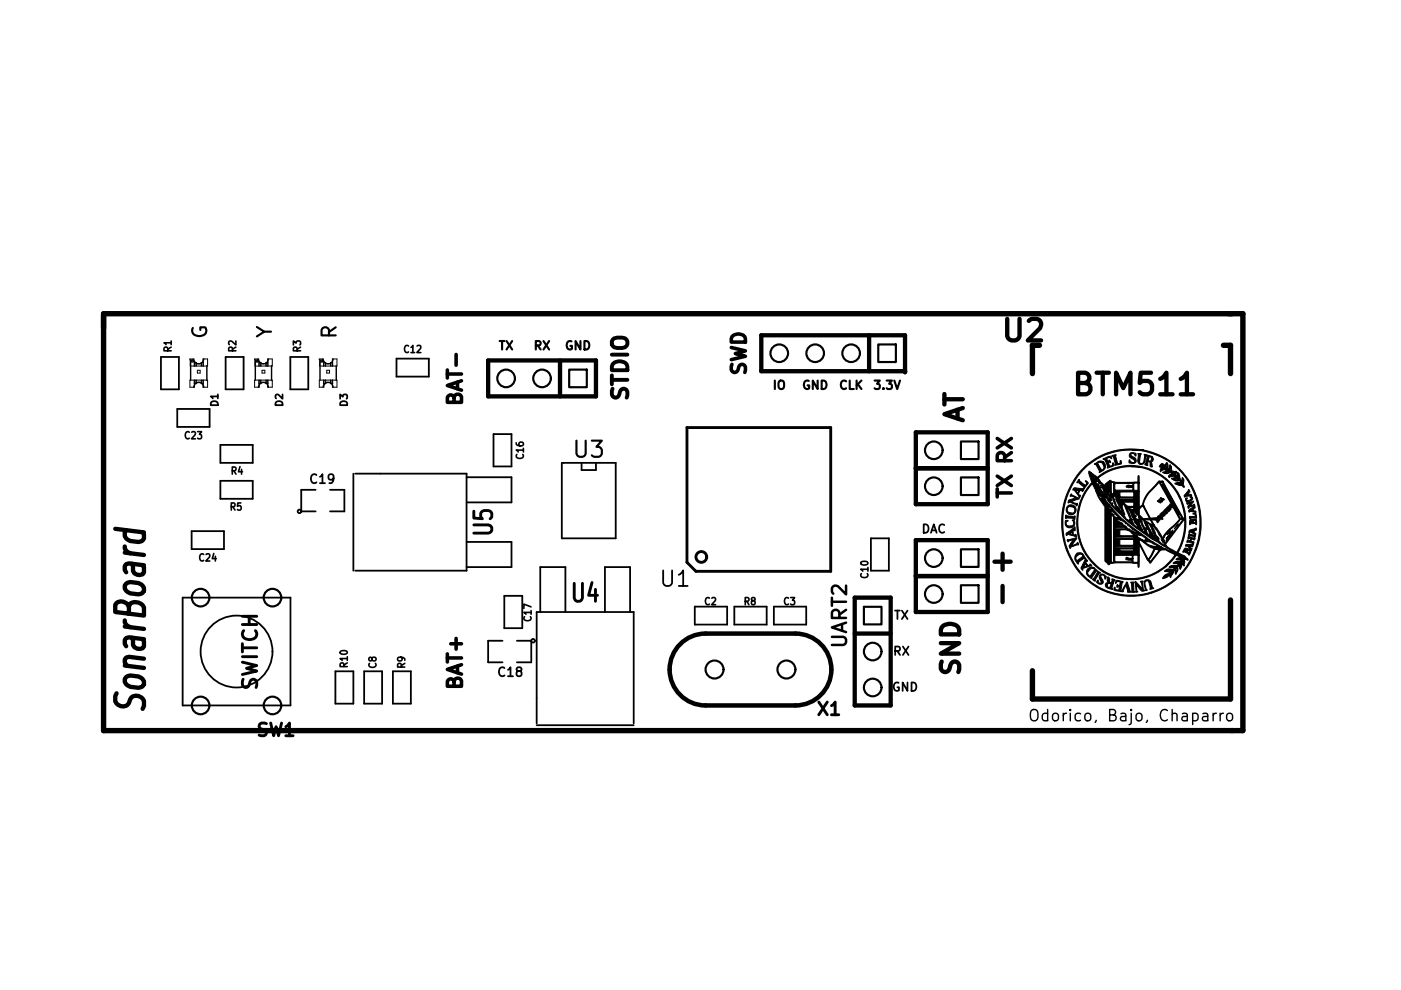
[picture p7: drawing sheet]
<svg xmlns="http://www.w3.org/2000/svg" width="297mm" height="210mm" viewBox="0 0 297 210" stroke-linecap="round" stroke-linejoin="round" font-family="sans-serif">
<path d="M22 66.5h241.5v88.4h-241.5zM220.4 73.2h-1.5v6M259.4 73.2h1.5v6M260.9 127.2v21h-42v-6" fill="none" stroke="#000" stroke-width="1.1"/>
<g fill="none" stroke="#000" stroke-width=".91">
<path d="M103.5 76.4h22.9v7.6h-22.9zM118.7 76.4v7.6M161.4 71.1h30.5v7.6h-30.5zM184.3 71.1v7.6M213.6 67.6v3.7l.2 .4 .6 .5h.9l.4-.2 .5-.7v-3.7M218.1 68l.7-.4h1.1a1.24 1.24 0 0 1 .6 2l-2.6 2.6h2.8M232.5 79h2.6M233.8 79v4.6M244 79h-2.1l-.3 2.2 .7-.4h1.1l.4 .2 .5 .6v1.1l-.3 .5-.6 .4h-1.1l-.7-.4M194.2 91.7h15.2v15.2h-15.2zM194.2 99.3h15.2M200.2 83.5v2.3"/>
<path d="M200.2 84.7h3.9M203 86.9v1.8M204.1 86.5l-3.9 1.3 3.9 1.3M228.6 81.2h1.5a1.11 1.11 0 0 0 .9-1.1 1.11 1.11 0 0 0-.9-1.1h-1.5v4.6h1.7a1.22 1.22 0 0 0 .9-1.3 1.22 1.22 0 0 0-1.1-1.1M236.6 83.6v-4.6l1.6 3.3 1.5-3.3v4.6M246 80.3l.9-.6 .4-.7v4.6M246 83.6h2.6M250.3 80.3l.9-.6 .5-.7v4.6M250.3 83.6h2.7M24.4 112.1l6.1 .8M26.5 115.9a1.45 1.45 0 0 0 1.1 1.4M26.5 117.2l4 .5"/>
<path d="M26.8 112.4l-.3 .4a1.55 1.55 0 0 0 1.1 1.9l1.8 .2 .8-.3 .3-.4v-.9l-.3-.4M27.9 119.5l.3 .5v1.1a1.36 1.36 0 0 0 2.3 .3v-1.1l-.3-.5M30.5 119.8l-3.2-.3-.5 .1-.3 .4v.9l.3 .4M194.2 114.5h15.2v15.3h-15.2zM210.8 119.1h3.5M212.6 117.4v3.4M26.5 131.5a1.45 1.45 0 0 0 1.1 1.5M26.5 132.8l4 .5M26.8 123.7l.2-.1a3.2 3.2 0 0 1 3.2 .6l.3 .4a1.11 1.11 0 0 1-1.1 1.4l-1.8-.2a1.32 1.32 0 0 1-.8-2.1zM27.3 128.6l.3-.6a2.01 2.01 0 0 1 2.9 .8v1.7l-6.1-.7v-1.6a1.63 1.63 0 0 1 1.6-.7 1.63 1.63 0 0 1 1.3 1.1v1.5M27.9 135.2l.3 .5v1.1a1.35 1.35 0 0 0 2.3 .2v-1l-.3-.5M30.5 139.7l-3.2-.4-.5 .1a1.09 1.09 0 0 0 .2 1.8"/>
<path d="M30.5 135.5l-3.2-.4-.5 .2-.3 .4v.8l.3 .5M181.2 126.7h7.6v22.9h-7.6zM181.2 134.3h7.6M194.2 122.1h15.2M199.5 136.4h3.9l-3.9 2.2h3.9M200 132.6a2.54 2.54 0 0 1 3.2 .4l.2 .6v.9h-3.9v-.9l.2-.6zM212.6 124.2v3.5M24.7 147l-.3 .6v1.1a1.64 1.64 0 0 0 1.8 1.1 1.64 1.64 0 0 0 1.4-1.6 1.63 1.63 0 0 1 1.6-.7 1.63 1.63 0 0 1 1.3 1.1v1.1l-.3 .6M26.5 141.1l4 .5M26.8 143.6l.2-.2a3.2 3.2 0 0 1 3.2 .6l.3 .5a1.11 1.11 0 0 1-1.1 1.3l-1.8-.2a1.32 1.32 0 0 1-.8-2zM199.7 140.3l-.2 .5v.9a.95 .95 0 0 0 .9 .8 .95 .95 0 0 0 .9-.8 1.44 1.44 0 0 1 1-1.4 .99 .99 0 0 1 1.1 .7v.9l-.2 .6"/>
</g>
<g fill="none" stroke="#000" stroke-width=".75">
<path d="M94.8 78.4v1.8M94.8 79.3h3M96.7 75.2v2.2M155 73.7l3 .7-2.1 .6 2.1 .5-3 .8M155.2 77.3l-.2 1.1a.73 .73 0 0 0 .8 .6 .73 .73 0 0 0 .7-.6 1.1 1.1 0 0 1 .7-1.1 .76 .76 0 0 1 .8 .5l-.1 1.2M155.2 71.4a1.71 1.71 0 0 1 2.8 .4v.7h-3zM96.3 84.3a.8 .8 0 0 1 .7-.7 .8 .8 0 0 1 .8 .6v1.1h-3v-1a.73 .73 0 0 1 .8-.6 .73 .73 0 0 1 .7 .6v1M97 81v1.4M97.8 80.7l-3 1 3 1M211.4 93l3 2M213 97.7v-1.2a.82 .82 0 0 0-.8-.6 .82 .82 0 0 0-.8 .6v1.2h3M214.4 96l-1.4 1"/>
<path d="M214.4 93l-3 2M211.4 103.7v1.7M211.4 104.5h3M211.4 100.9l3 2M214.4 100.9l-3 2M94.8 138.6v1.8M94.8 139.5h3M95.6 136.5h2.2M96.7 135.4v2.2M96.3 144.5a.8 .8 0 0 1 .7-.7 .8 .8 0 0 1 .8 .6v1.1h-3v-1a.73 .73 0 0 1 .8-.6 .73 .73 0 0 1 .7 .6v1M97 141.2v1.4M97.8 140.9l-3 1 3 1"/>
</g>
<g fill="none" stroke="#000" stroke-width=".45">
<path d="M40.9 69.5a1.15 1.15 0 0 0 0 1.3 1.15 1.15 0 0 0 1.1 .5 1.28 1.28 0 0 0 1.4-.4 1.28 1.28 0 0 0 .2-1.4l-.1-.1h-1v.6M54.5 69.3l1.5 1-1.5 1M56 70.3h1.5M69.8 71.1v-1.1a.82 .82 0 0 0-.8-.6 .82 .82 0 0 0-.8 .6v1.1h3M71.2 69.4l-1.4 1M105.9 72.3h1.1M106.5 72.3v1.8M107.4 72.3l1.2 1.8M108.6 72.3l-1.2 1.8M113.6 73.2h.9l.1-.3-.1-.4-.2-.2h-.7v1.8M114 73.2l.6 .9M115.2 72.3l1.2 1.8"/>
<path d="M116.4 72.3l-1.2 1.8M121.2 72.4a.88 .88 0 0 0-1.1 .6 .88 .88 0 0 0 .7 1.1l.5-.2v-.6h-.4M123.1 72.3v1.8l-1.1-1.8v1.8M123.9 72.3a.91 .91 0 0 1 1.1 .9 .91 .91 0 0 1-1.1 .9zM164.3 80.7v1.8M165.1 80.9a.6 .6 0 0 1 .7-.2 .6 .6 0 0 1 .4 .6v.6a.6 .6 0 0 1-.6 .6 .6 .6 0 0 1-.6-.6zM171.5 80.8a.88 .88 0 0 0-1.1 .6 .88 .88 0 0 0 .6 1.1l.6-.2v-.6h-.4M173.4 80.7v1.8l-1.1-1.8v1.8M174.2 80.7a.91 .91 0 0 1 1 .9 .91 .91 0 0 1-1 .9zM179.4 80.9a.72 .72 0 0 0-.9-.1 .72 .72 0 0 0-.2 .9 .67 .67 0 0 0 .3 .7 .67 .67 0 0 0 .8-.1M180.2 80.7v1.8h.8M181.6 80.7v1.8"/>
<path d="M181.9 81.5l.7 1M182.6 80.7l-1 1M185.4 80.7h1.1l-.6 .7 .6 .1v.8l-.3 .2h-.5l-.3-.2M187.3 82.3v.2M188 80.7h1.1l-.6 .7 .5 .1v.8l-.2 .2h-.6l-.2-.2M189.6 80.7l.6 1.8 .6-1.8"/>
</g>
<g fill="none" stroke="#000" stroke-width=".3">
<path d="M40.4 76.3v4.3M41.1 76.1a1.04 1.04 0 0 0 1 1.1 1.04 1.04 0 0 0 1.1-1.1M43.9 77.5v3.2M54.1 76.3v4.3M54.8 76.1a1.04 1.04 0 0 0 1.1 1.1 1.04 1.04 0 0 0 1-1.1M57.6 77.5v3.2M67.8 76.3v4.3M68.5 76.1a1.04 1.04 0 0 0 1.1 1.1 1.04 1.04 0 0 0 1-1.1M71.3 77.5v3.2M41.1 82.1a1.04 1.04 0 0 1 1-1 1.04 1.04 0 0 1 1.1 1M54.8 82.1a1.04 1.04 0 0 1 1.1-1 1.04 1.04 0 0 1 1 1M68.5 82.1a1.04 1.04 0 0 1 1.1-1 1.04 1.04 0 0 1 1 1"/>
<path d="M218.6 150.8a.8 .8 0 0 1 .9-.4 .8 .8 0 0 1 .6 .8v.8a.8 .8 0 0 1-.8 .9 .8 .8 0 0 1-.8-.9zM222.1 151.3l-.7-.1-.4 .5v.7l.2 .3 .2 .1 .7-.1M222.1 150.4v2.4M223.3 151.5a.65 .65 0 0 1 .6-.3 .65 .65 0 0 1 .5 .5v.7a.65 .65 0 0 1-.6 .4 .65 .65 0 0 1-.6-.4zM225.4 151.2v1.6M226.1 151.2a.61 .61 0 0 0-.7 .5M226.9 150.4l-.1 .1 .1 .2 .1-.2-.1-.1v.3M226.9 151.2v1.6M229.1 151.3l-.7-.1-.4 .5v.7l.2 .3 .2 .1 .7-.1M230.1 151.5a.65 .65 0 0 1 .7-.3 .65 .65 0 0 1 .5 .5v.7a.65 .65 0 0 1-.7 .4 .65 .65 0 0 1-.6-.4zM232.4 152.7l-.2 .5M235.3 151.6h.8a.58 .58 0 0 0 .4-.6 .58 .58 0 0 0-.4-.6h-.8v2.4h.9a.64 .64 0 0 0 .5-.7 .64 .64 0 0 0-.6-.5"/>
<path d="M237.7 151.3l.2-.1 .7 .1 .1 1.5M238.7 151.8l-.8 .1a.47 .47 0 0 0-.4 .5 .47 .47 0 0 0 .4 .4l.8-.1M239.8 151.2v2.1l-.1 .2-.3 .1M239.8 150.4l-.1 .1 .1 .2 .2-.2-.2-.1v.3M241 151.5a.65 .65 0 0 1 .6-.3 .65 .65 0 0 1 .5 .5v.7a.65 .65 0 0 1-.6 .4 .65 .65 0 0 1-.6-.4zM243.3 152.7l-.3 .5M247.5 150.7a.96 .96 0 0 0-1.2-.1 .96 .96 0 0 0-.3 1.2 .9 .9 0 0 0 .5 .9 .9 .9 0 0 0 1-.1M248.5 151.5a.6 .6 0 0 1 1.1 .1v1.2M248.5 150.4v2.4M250.7 151.3l.2-.1 .7 .1 .1 1.5M251.7 151.8l-.8 .1a.47 .47 0 0 0-.3 .5 .47 .47 0 0 0 .3 .4l.8-.1M252.9 151.3l.7-.1 .4 .5v.7l-.2 .3-.2 .1-.7-.1"/>
<path d="M252.9 151.2v2.4M255 151.3l.3-.1 .7 .1 .1 1.5M256.1 151.8l-.8 .1a.47 .47 0 0 0-.4 .5 .47 .47 0 0 0 .4 .4l.8-.1M257.2 151.2v1.6M257.9 151.2a.61 .61 0 0 0-.7 .5M258.7 151.2v1.6M259.4 151.2a.61 .61 0 0 0-.7 .5M260.2 151.5a.65 .65 0 0 1 .6-.3 .65 .65 0 0 1 .5 .5v.7a.65 .65 0 0 1-.6 .4 .65 .65 0 0 1-.6-.4z"/>
</g>
<path d="M129.7 79.6v1.9M129.7 75.2h3.3M129.9 77.2a1.88 1.88 0 0 1 3.1 .5v.8h-3.3zM129.9 72.1a2.34 2.34 0 0 1 3 0 1.1 1.1 0 0 1-.4 1.5 2.55 2.55 0 0 1-2.6-.3l-.2-.3zM129.7 80.5h3.3M129.9 82.4l-.2 1.3a.8 .8 0 0 0 .8 .6 .8 .8 0 0 0 .8-.6 1.2 1.2 0 0 1 .8-1.3 .84 .84 0 0 1 .9 .7l-.1 1.2" fill="none" stroke="#000" stroke-width=".82"/>
<g fill="none" stroke="#000" stroke-width=".37">
<path d="M44.9 85.2a.79 .79 0 0 1 .9-.1 .79 .79 0 0 1 .4 .8h-1.5zM46.2 84h-1.5l.4 .5M46.2 83.6v.9M58.6 85.2a.79 .79 0 0 1 .9-.1 .79 .79 0 0 1 .4 .8h-1.5zM59.9 83.6v1l-1.1-1-.4 .3 .1 .6M72.1 84.6v-1l.6 .5 .1-.4h.7l.1 .2-.1 .7M72.3 85.2a.79 .79 0 0 1 .9-.1 .79 .79 0 0 1 .4 .8h-1.5zM195.8 111.2a.91 .91 0 0 1 1.1 .9 .91 .91 0 0 1-1.1 .9zM197.4 113l.6-1.8 .6 1.8M197.6 112.4h.8M200.2 111.3a.72 .72 0 0 0-.9 0 .72 .72 0 0 0-.2 .9 .67 .67 0 0 0 .3 .7 .67 .67 0 0 0 .8-.1M189.8 129.5h1"/>
<path d="M189.8 138l.9-.1 .1-.2-.1-.5-.2-.1h-.7v1.8M190.2 138l.6 .9M190.3 129.5v1.8M191.2 129.5l1.2 1.8M191.4 137.1l1.2 1.8M192.4 129.5l-1.2 1.8M192.6 137.1l-1.2 1.8M190.5 144.8a.88 .88 0 0 0-1.1 .6 .88 .88 0 0 0 .7 1.1l.5-.2v-.6h-.3M192.4 144.7v1.8l-1-1.8v1.8M193.3 144.7a.91 .91 0 0 1 1 .9 .91 .91 0 0 1-1 .9z"/>
</g>
<path d="M176.4 135h2.4l.6 .6-.2 .9-.4 .2h-2.4M176.4 126.7v1.7M176.4 127.6h3M178 131v-1.1a.82 .82 0 0 0-.8-.6 .82 .82 0 0 0-.8 .6v1.1h3M178.5 132.3v1.4M179.4 132l-3 1 3 1M179.4 124.2v1.8l-1.7-1.7a.82 .82 0 0 0-1.3 .4v.7l.3 .5M179.4 129.3l-1.4 1" fill="none" stroke="#000" stroke-width=".53"/>
<g fill="none" stroke="#000" stroke-width=".61">
<path d="M145.6 90.7h30.5v30.4h-28.5l-2-1.9zM100.5 111.3h3l.6 .3 .2 .3v.6l-.2 .2-.6 .3h-3M100.5 108.4v1.4l1.8 .2-.4-.4v-.8l.2-.3a1.57 1.57 0 0 1 2 0l.2 .3v.8l-.4 .4M51.4 139.2h3M51.4 136.5v1.7M51.4 137.4h3M51.4 132.4h3M51.4 130.7h3M51.7 133.7a1.14 1.14 0 0 0-.2 1.3 1.14 1.14 0 0 0 1.2 .6 1.29 1.29 0 0 0 1.4-.3 1.29 1.29 0 0 0 .2-1.4l-.2-.2M52.8 130.7v1.7M121.7 123.7v3.1l.3 .5 .3 .2h.6l.3-.2 .3-.5v-3.1M125.5 123.5l-.7 2.7h1.9"/>
<path d="M126.2 125v2.5M51.4 140.4l3 .7-2.1 .6 2.1 .6-3 .7M51.5 144l-.1 1.2a.74 .74 0 0 0 .7 .6 .74 .74 0 0 0 .7-.6 1.11 1.11 0 0 1 .8-1.2 .78 .78 0 0 1 .8 .6l-.1 1.2M56.5 153.4l-1-.1a.66 .66 0 0 0-.6 .6 .66 .66 0 0 0 .6 .7 1 1 0 0 1 1 .6 .68 .68 0 0 1-.5 .8l-1.1-.1M57.4 153.3l.6 2.7 .5-1.9 .6 1.9 .6-2.7M60.6 154.1l.8-.8v2.7M60.6 156h1.5M173.6 148.8l1.8 2.7M175.4 148.8l-1.8 2.7M176.3 149.6l.8-.8v2.7M176.3 151.5h1.5"/>
<circle cx="148.7" cy="118.1" r="1.14"/>
</g>
<g fill="none" stroke="#000" stroke-width=".38">
<path d="M34.1 75.7h3.8v6.8h-3.8zM47.8 75.7h3.8v6.8h-3.8zM61.6 75.7h3.8v6.8h-3.8zM84.1 76h6.8v3.8h-6.8zM37.6 86.7h6.8v3.8h-6.8zM46.7 94.3h6.9v3.8h-6.9zM104.6 92h3.8v6.9h-3.8zM119.1 98.1h11.4v16h-11.4zM123.3 98.1v1.6h3.1v-1.6M40.6 112.6h6.9v3.8h-6.9zM46.7 101.9h6.9v3.9h-6.9zM63.9 108.4h3"/>
<path d="M66.9 103.9h-3v4.5M67.1 100.7a.76 .76 0 0 0-1 0 .76 .76 0 0 0-.2 .9 .71 .71 0 0 0 .4 .8 .71 .71 0 0 0 .8-.1M67.8 101.1l.6-.6v1.9M67.8 102.4h1.1M70 103.9h3v4.5h-3M70.7 101.4l-.3 .3-.6-.1-.2-.2 .2-.8 .6-.1 .2 .2a1.58 1.58 0 0 1-.2 1.7h-.6M74.9 100.4v20.6M75.3 100.4h23.6v20.6h-23.6M98.9 101.2h9.5v5.3h-9.5M98.9 114.9h9.5v5.3h-9.5M184.6 114.1h3.9v6.9h-3.9zM38.7 126.7h22.9v22.9h-22.9z"/>
<path d="M106.5 135.9h-3v4.5h3M106.9 126.3h3.8v6.9h-3.8zM109.6 135.9h3v4.5h-3M114.5 129.8v-9.6h5.4v9.6M128.3 129.8v-9.6h5.3v9.6M140.6 120.9v2.7l.2 .3 .4 .3h.7l.4-.3 .2-.3v-2.7M143.9 121.9l.3-.2 .6-.8v3.3M143.9 124.2h1.9M147.3 128.6h6.9v3.8h-6.9zM155.7 128.6h6.8v3.8h-6.8zM164.1 128.6h6.8v3.8h-6.8zM71.1 142.3h3.8v6.9h-3.8z"/>
<path d="M77.2 142.3h3.8v6.9h-3.8zM83.3 142.3h3.8v6.9h-3.8zM107 141.7a.76 .76 0 0 0-1-.1 .76 .76 0 0 0-.2 1 .71 .71 0 0 0 .4 .7 .71 .71 0 0 0 .8-.1M107.7 142l.5-.5v1.9M107.7 143.4h1.1M109.9 142.3l-.4-.4 .1-.2 .3-.2 .5 .1 .2 .2-.1 .3-.8 .3-.2 .3v.3l.4 .4h.3l.4-.4-.1-.5-.3-.2M113.8 153.4v-23.6h20.6v23.6M113.8 153.8h20.6"/>
<circle cx="63.5" cy="108.4" r=".38"/>
<circle cx="50.2" cy="138.1" r="7.6"/>
<circle cx="113" cy="135.9" r=".38"/>
</g>
<g fill="#000">
<path d="M232 98.3h.2a1.32 1.32 0 0 1 1.8-.4l-.8 .1a.34 .34 0 0 0-.4 .2 .34 .34 0 0 0 .1 .4l.4 .6a.42 .42 0 0 0 .5 .4 .42 .42 0 0 0 .2-.6 1.2 1.2 0 0 0-.8-1.1h.8a1.3 1.3 0 0 1 .2 1.5 1.3 1.3 0 0 1-1.2 .7 2.65 2.65 0 0 0-1-1.8zM233.9 97.3l.7-.4a.63 .63 0 0 1 1.1 .1v.2h-.2a.45 .45 0 0 0-.7-.1 .45 .45 0 0 0 .2 .7l.3-.2 .2 .4h-.3a.23 .23 0 0 0-.2 .2 .23 .23 0 0 0 .1 .2 .44 .44 0 0 0 .6 .4 .44 .44 0 0 0 .2-.7 .45 .45 0 0 1 .3 .6 .45 .45 0 0 1-.6 .3l-.8 .2a2.43 2.43 0 0 0-.7-1.7zM235.8 96.6l.8-.2-.1 .4 .3 1a.38 .38 0 0 0 .4 .5 .38 .38 0 0 0 .3-.6 .44 .44 0 0 1 .2 .6 .44 .44 0 0 1-.5 .2l-.8 .2a2.74 2.74 0 0 0-.5-1.9zM230.1 98.8l2.2-1.6 2.8-1.3a15.2 15.2 0 0 1 7.4-.5l-4.4 .1-1.3 .2-2.5 .8-1.7 .8-1.8 1.2-1.5 1.5-1.1 1.5-1 1.7-1 2.3-.5 1.9-.3 2.5v2.6l.5 2.6 .7 2.1 1.1 2 1.2 1.8 1.3 1.4 1.4 1.2 1.5 1 1.7 .7 2 .6 1.8 .3 2.8-.1 1.9-.3 2.5-.9 1.3-.7 2.4-1.7 1.3-1.5 1.3-1.8 .9-1.9 .8-2.1a16.6 16.6 0 0 0-2.6-14.2l-2.4-2.4-2.7-1.7-3.2-1.2-2.8-.3h2.4l2.6 .8 2.2 1 2.6 2 1.7 1.9 1 1.7 1.2 2.6 .7 3a17.4 17.4 0 0 1-.1 5.6l-.7 2.5-1.1 2.3-1.5 2.3-1.3 1.4-1.7 1.4-2 1.1-1.9 .8-2.5 .5-1.6 .1-2.3-.1-3-.7-2.2-1-2.1-1.5-1.7-1.7-1.4-2.1-1.2-2.3a16.7 16.7 0 0 1 1.1-14.5l1.1-1.8zM230.9 99.9l.5 .4-.3 .1 .1 .6 .6 .6-.3 .1 .3-.1 .2 .5h-.2v.5h-.2l-.6 .7-1.1 1.7-.8 1.8-.4 2a13 13 0 0 0 .3 5.4l.6 1.8 .7 1.3 1.9 2.3 2.1 1.6 2.5 1.1a10.9 10.9 0 0 0 6 0l2.2-.9 1.9-1.3a6.3 6.3 0 0 0 2.1-2.5l-1.3-.7a1.44 1.44 0 0 0-2.3 .6l-1.6 1.9-.6-.7-1.6-3.3-.1 2.3-4.9 .1-.2 .2v.9l.2 .2h3.4v-.3l-1.3-.1 .1-.3-.1-.1a.57 .57 0 0 1 .8 .1h.5v-.6h.3l-.1 .7h-1.1h1.1h-1h1l.1 .7h1v-1.5h.2v2.6l-.2-.1v-.8l-4.5-.1-1.4 .2a.26 .26 0 0 1-.3 .2 .26 .26 0 0 1-.3-.2l-.5-.6v-11.5l-1.6-2.3-1.1-2.5 .4 .1v.2l.5 .9 .2-.1-.5-.6 .1-.2-.5-.8h.2l1.1 1.9-.6 .1 .7 .7-.4-.7-.3-.1h.6l.6 1h-.7l.3 .7 .8 1 .6 .2-1.1-.9-.2-.2 .2-.1a.34 .34 0 0 0 0-.4 .34 .34 0 0 0-.3-.1l-.3-.2h.7l.6 .8h-.6l.4 .3-.4-.3h.6l.9 1.3h-1h1l.2 .2h-.9l.6 .5h-.6v.3l.1 10.9-.1-11.2h.6l.4 .2h-.7v11.1v-11.1l1 .2h-.7l.2 .2h-.1v.6v10.2l.1-9-.1-1.8 1 .7h-.6v10.1l.5-.1v-9.5l-.5-.5h.6l-.3 .1 .7 .5 .6 .2h-.7l.2 .2 1.3 .9h-.5l-.1 .5h.6l-.5-.5h.5l-.1 .1 1 .7h-2.3l-.2 .1v.2h2.4l-.3-.3h.4l.2 .3 .4 .1 .1 .1h-2.2v1.1a.42 .42 0 0 0 .7 .2h2.2l-.5-.8-.9-.5h.7l1.4 .7h-.8l.9 .6h-.5v.3h-4.2v.2h.2h3.3h.4v-.2h.3v.5h-3.2v1a.42 .42 0 0 0 .7 .2h2.2v-1.2h.3v1.5h-3.8l-.4 .1 3.9 .2v-.3h.3v.5h-3.2v.3l2.9 .1v-.4h.3l.1 .6-.1-3.4h.5v.1h-.3l-.1 .2 .1 3.3v-3.5l.4 .1-.3 .1 .1 3.4v-3.5l.4 .2h-.2l-.1 .2 .1 3.2v-3.4l1 .4-.6 .1v.7l1.8 3.3 .7-.9 .4-1a.41 .41 0 0 0 0-.4 .41 .41 0 0 0-.5-.1l-2.3-1.7 1.1 .2 .7-.1-.7-.1v-.1l.4-.1-1-.5-2-.7h.8l.9 .3-1.8-1-1.2-1.3a.24 .24 0 0 1-.3 0 .24 .24 0 0 1-.1-.2l-2-.9h.9l-.2-.2a4.7 4.7 0 0 0-2-1.5h.7l-.4-.4-.9-.5h.8l2.4 2.6 2.4 2 4.2 2.9h-1.7l.1 .3 1.5 .6 1.5 .2-2.4-1.1h1l1.9 1.2-1.6 .1 1.6-.1 .2 .1h-1.3l.4 .3 .2-.3h-.3h1l.8 .4h-2.4l-1.3 2.2 .3 .3 1.9-2.3-.8-.2h2.3l2.1 1 1.9 .8-3.1-1.6-4.1-2.5-3-2.1-2.5-2-2.2-2.2-.8-.9a3.4 3.4 0 0 1-1.1-2l-1.2-2.7-.2-.1 .1 .3-.2 .1-.2-.6 .2 .1v-.2l-.6-.5 .3 .6h-.2l-.8-1.3 .2 .8 .3 .3 .3 .6 .5 .4v.2h-.2l1 1.3 .7 1.3-2-2.8-1.4-2.5h.3l1 .6a.62 .62 0 0 0 .9-.2l2.2-1.2 2.2-.6a10.1 10.1 0 0 1 4.4 0l-3.1 .1-2.3 .4-2.1 .8-1.8 1.2 .6 .8 .7 .8h-.3l.1 .1-.1-.1h.3l.2 .1v-.4l.7-.6a.33 .33 0 0 1 .4-.3 .33 .33 0 0 1 .3 .3l1.2 .2 4.4-.1v-1.2v-.1h.2v1.4h-6.3l-.1 .3-.5 .1-.1 .5h-.6l.2 .4-.2-.4h.6l.1 .4v-.9h.2v1.2v-1.3h.3l.1 1.4h-.5l.5 .1h-.4l.1 .2-.5 .2 .3 .3 .4 1 .3 .2-.8-1.7h.3l.6 .9-.1-.5 .3 .2-.9-.8h.5l-.1-1.8h.4v2.1l.5 .4v-2.5h5.4v.1l-1.1 .1h-3.8l-.2 .2v1l.2 .2h3.6v-.5h-.9l-.5-.1a.65 .65 0 0 1 1-.4h.3l.1-.4h.2v.5l-1.2 .1 1.2-.1v1h.9v-1.6h.2v1.8l-4.1 .1v.7h-1.5l.2 .3h-.6l.2 .8-.3 .1a.32 .32 0 0 0 0 .3 .32 .32 0 0 0 .3 .2l.2-.1v.2l-.2 .1 1.2 1.2 .3 .2-.1-.2a.41 .41 0 0 1-.5-.5l-.6-1.7a.53 .53 0 0 0-.4-.6h.5l.3 .8a1.68 1.68 0 0 0 .7 1.3l.7 1-.5 .1 .2 .1-.1-.2h.4l.4 .8a1.79 1.79 0 0 0 1.3 1.2v-.2l.1 .2-.1 .2 .4 .3-1.8-4.3-.4-.4-.3 .1h.2l.1 .1-.3 .1v.1l.3-.2 .2 .4 .2 .1v.2h-.3l.6 2-1.6-2.7-.3-.6 .2-.2-.8-.6h1.5v.3l3 .1v-1.1h.2v1.3h-3.6l.3 .2-.5 .1 .2 .3-.1-.4 .9 .2h2.6v-.4h.2v.4h-3.5h3.5v.5h-2.5l1 .8 1.3 .1v-.9h.2v.9h-1.9l1.7 3.8 .8 .8-1.6-3.5-.8-1.1h1.8v.2h-1.3l.4 .3 .7 .1v-.4h.2v.7h-.9l.3 .2-.2-.2h.8h-.5l.2 .3h-.3v.3l.2 .3 .2 .1-.4-.7h.3l.4 .7 .2 .1-.4 .1-.1 .3 .1-.3h.3a.23 .23 0 0 0-.1 .2 .23 .23 0 0 0 .2 .2l.2 .3h-.5l.9 .1-.3 .1 .1 .3 .3-.1v.6l-.3-.1 .2 .5 .1 .1 .1-.4 .6 1-.1 .2 .7 .5-1.5-3.5 .8 1 .5 1.4a.34 .34 0 0 1 .4 .2 .34 .34 0 0 1 0 .4 .82 .82 0 0 0 .8 .9l-.9-1.9a.35 .35 0 0 1-.1-.6l-.1 .1a.32 .32 0 0 1-.3-.5l-.4-.6-1.9-1.6h.4l.1 .2v-4.3h.8h-.7v.2l.1 4.2v-4.4h.1l.1 4.7-.1-4.7h.5l-.3 .1v4.6v-4.7h.3l.1 3.4 .6-.7a7.8 7.8 0 0 1 2.8-4.1 1.17 1.17 0 0 1 1.6-.7l.1 .1-1 .1-.3 .3a10.8 10.8 0 0 0-2.6 3.4l-.3 .8 .1 .5-.6 .2a1.01 1.01 0 0 0-.4 1.1 1.18 1.18 0 0 0 .5 1.1l.8 .8 .6 .3h-.3l.8 1.6v.3l.2 .1 .2 .5-.3-.3v.3l.5 .3h-.6l.1 .3-.1-.3h.6l.6 1-.9-2.2a2.68 2.68 0 0 0-1.1-1.6h.3l.9 .4-2.1-3.9h.3l2.1 4h-.7l.9 1.4a2.44 2.44 0 0 0 .9 1.5l-.4 .1 .1 .3v-.3h.2l.1 .5 1.2 .8-.2-.4a.29 .29 0 0 1-.2-.1 .29 .29 0 0 1 0-.4h-.3l-.2-.9-.3-.3a4.6 4.6 0 0 0-1.8-2.2h.7l1.8 2.7 .8-1.2 2.6-2.5a.5 .5 0 0 0-.1-.8l-4.1-7.2h.3l4.2 7.5h.4l-3.9-6.9a.62 .62 0 0 0-.6-.7h.6l4.3 7.9-.8 .1-1 1.2a9.1 9.1 0 0 0-2.6 2.8l.1 .3a.17 .17 0 0 1 .2 0 .17 .17 0 0 1-.1 .3l.2 .1h.2l3.6-4.7-.2-.1h.4l-3.3 4.6a.82 .82 0 0 0-.5 .8 .82 .82 0 0 0 .7 .7l1.4 .8a.48 .48 0 0 0 .6-.6 12.1 12.1 0 0 0-3.6-15.4l-1.7-.9-1.7-.7-3.1-.5 2.7 .1 1.3 .4 1.7 .8 1.6 1.1 1 1 1.7 2.1 .7 1.4 .5 1.8 .4 3.2v1.4l-.4 1.8-.9 2.6a.37 .37 0 0 0-.3 .4 .37 .37 0 0 0 .3 .4l1 .4 .6 .7h-2l.6 .1-.4-.1h1.8l.2 .3-.9-.3 .1 .5h-.2v.5v-.5h.2l.1 .2-.2 .8-.2-.4-.1-.5-.2 .1-1.3 .1-.1 .1 .8-.1-.4-.1h1v.2h-.2l-.1 .3v.6l.2-.6-.1-.3h.2l.1 .6-.3 .7-.3-.8-1.8 .3h1l-.4-.2h1l-.2 .3 .1 .1h-.3l-.1 .6v.4l.3-.6-.2-.4h.3l-.1 .8-.3 .6-.2-1.1-1.4 .1-.5 .2 1.2-.1-.6-.1h1.2l-.2 .4h-.3l-.3 .5-.1 .4 .5-.6-.1-.3h.3l-.6 1.3-.3-.5 .2-.4-.2 .2-.6 .1a.4 .4 0 0 0-.4 .5l.7-.6h.3l-.6 .7-.7 .2-.1-.2a3.1 3.1 0 0 1 1.6-1.2l-1.2-.2a1.64 1.64 0 0 1 1.8-.4l.3-.3-1.1-.2 .4-.2 .6-.1a.71 .71 0 0 0 1.1-.4l-1.3-.1 .5-.3 .5-.1a.51 .51 0 0 0 .8-.2l-1.1-.1a.7 .7 0 0 1 1.2-.3h.1l-.1-.1-.9-.4a.51 .51 0 0 0-.7 .4l-1.7 1.9-1.8 1.1-2.2 1a11 11 0 0 1-7.6-.2l-1.7-.7-1.2-.9-2.1-2.2-.9-1.4-.7-1.6-.5-1.5-.2-1.6a12.2 12.2 0 0 1 3.1-9.9l-.6-1.8zM239.6 96.1l.8-.1a.37 .37 0 0 1 .5 .2 .37 .37 0 0 1-.2 .5 .49 .49 0 0 0-.4-.5 .49 .49 0 0 0-.6 .3l.1 .1a1.37 1.37 0 0 1 1.1 1.4 1.24 1.24 0 0 1-1.5 0v-.5l.2 .1a.58 .58 0 0 0 .4 .4 .58 .58 0 0 0 .6-.2l-.3-.4a.79 .79 0 0 1-.8-.5 .79 .79 0 0 1 .1-.8zM241.2 96.2l.8 .1-.2 .2-.1 .9a.51 .51 0 0 0 .2 .9 .51 .51 0 0 0 .6-.6l.2-1-.1-.3 .3-.1 1.4 .5h-.6l-.1 .3a.34 .34 0 0 0-.1 .5 .34 .34 0 0 0 .4 .1 .34 .34 0 0 0 .2-.4v-.4l-.3-.1h.5a.69 .69 0 0 1-.2 1.2l.1 .3a.37 .37 0 0 1 .2 .4 .37 .37 0 0 1-.4 .3l-.2-.2v-.8a.46 .46 0 0 0-.5 .2 .46 .46 0 0 0 .1 .5h-.1a.35 .35 0 0 1-.5-.3l.4-1.5v-.3l-.3 .1a2.22 2.22 0 0 1-.6 1.7 .87 .87 0 0 1-1-.3 .87 .87 0 0 1 0-1zM246.1 98.4l.3-.1 .4 .2h-.5l-.2 .4h.6l-.4-.4h.5l.2 .2 .4-.6 .2 .3h-.3l-.1 .3 .1 .5 .2-.4-.2-.4a.46 .46 0 0 1 .4 .3 .46 .46 0 0 1-.2 .5v.2l.3-.1 .3-.8 .2 .5h-.2l-.1 .6h-.5l.3 .2-.2-.2h.4v.2a.44 .44 0 0 0 .1-.8l.3 .1-.1 .8h-.8l-.6 .3 .4 .1 .7-.2-.5-.2h.8l.1 .2 .2-.3 .2 .1v.2l.7-.1-.6 .3 .1 .3 .2-.5h.2l-.2 .6h-1l-.3 .3 .5-.2-.1-.1h.9l.4 .4-.1-.7 .2-.3 .3 .3-.3 .1 .2 .9-.2-1h.3v.2l.2 .9-1.3 .1 .1 .1a.38 .38 0 0 0 .4 .2 .38 .38 0 0 0 .3-.3l-.1-.1h.6l.2 .5 .4-.7 .2 .5h-.3l-.1 .6h.1l.1-.6h.2l-.1 .7-1.4 .1 .9 .2 .1-.1-.8-.2h1.2l.2 .8h-.2l-.2-.4h-.7l-.9-.3 .6-.3a.31 .31 0 0 0 .4 0 .31 .31 0 0 0-.1-.5 1.25 1.25 0 0 1-1.6-.4h.9l.1-.2-.5 .1 .3-.3-.1-.1-.8 .1-.4 .3a.47 .47 0 0 1 .1-.7 .47 .47 0 0 1 .7 .1l-.4-.3a.43 .43 0 0 0-.7 0h-.6l-.5-.2 .5-.2 .2-.3-.6-.1-.5 .5a.56 .56 0 0 1 .1-.8 .56 .56 0 0 1 .7 0h-.5l-.2 .3 .4-.2-.1-.1 .7 .1-.3-.3-1.1-.1zM225.9 109.2l1 .3 1-.1v.6l-.1 .2a1.62 1.62 0 0 0-1.8-.3l-.1-.1zM226.3 107.4l.1-.1a1.12 1.12 0 0 1 1.5 .1h-1a.7 .7 0 0 0-.6 .9 .7 .7 0 0 0 .9 .5 .68 .68 0 0 0 .7-.8 .68 .68 0 0 0-.8-.6h-.2h1a1.06 1.06 0 0 1-.1 1.5 1.06 1.06 0 0 1-1.5-.1 1.06 1.06 0 0 1 0-1.4zM227.1 104.7l.3 .3 1.4 .7-1.6 .7 1.1 .3a.29 .29 0 0 1 .1 .3 .29 .29 0 0 1-.2 .3l-.4-.4a1.18 1.18 0 0 0-1.3-.3v-.1a1.18 1.18 0 0 1 1.2-.8l.3-.2-.6-.3h-.5zM225.9 110.3l.6 .1a.6 .6 0 0 0-.4 .8 .6 .6 0 0 0 .8 .3 .7 .7 0 0 0 .7-.4 .7 .7 0 0 0-.2-.8v-.1a.87 .87 0 0 1 .1 1.5 1.07 1.07 0 0 1-1.4 0 1.07 1.07 0 0 1-.2-1.4z"/>
<path d="M226.1 113l1.1-.7 .6-.6 .1 .2v.6a.28 .28 0 0 0-.3 .1 .28 .28 0 0 0-.1 .2h-.3l-.4 .4 .6 .1-.1-.5 .2 .1a.38 .38 0 0 0 .1 .5 .38 .38 0 0 0 .5-.1l.1 .6-1.6-.6h-.3l-.1 .2a.3 .3 0 0 1-.2-.2 .3 .3 0 0 1 .1-.3zM226.3 114.4l1.9-.4a.4 .4 0 0 1-.2 .6l-.7 1.1 .9-.4 .3-.3a.28 .28 0 0 1 .2 .3 .28 .28 0 0 1-.2 .2 1.93 1.93 0 0 0-1.6 .8 1.11 1.11 0 0 1 .4-1.5l.2-.4-1 .5-.2-.3zM228.7 101.7l.1-.1a1.26 1.26 0 0 0 .9 1l.2 .1a.38 .38 0 0 0 .5-.2 .38 .38 0 0 0-.3-.5 .42 .42 0 0 1 .6 .4l-1 1.5h-1.7l.5 .6 .3-.5-.5-.1h1.4l-.2 .3a.41 .41 0 0 0-.5-.2 .41 .41 0 0 0-.3 .5 .38 .38 0 0 0 .4 .6l-.2 .4-.3-.5a2.09 2.09 0 0 0-1.1-1.2 .72 .72 0 0 1 1.1-.3l.4 .1a.49 .49 0 0 0 .8-.3l-.7-.6a.64 .64 0 0 0-.8-.4zM228.3 117.3l.8-.1 .5 .3h-.4a.85 .85 0 0 0-.9 .4 .85 .85 0 0 0 .1 .9l.7-.5a.45 .45 0 0 0 .4-.3 .45 .45 0 0 0-.3-.5 .73 .73 0 0 1 .8 .6l.6 .8-.1 .1a.33 .33 0 0 0-.3 .3 .33 .33 0 0 0 .2 .3 .56 .56 0 0 0-.6 .6l.7-.2-.4-.4h.3l.4 .3 .3-.3 .4 .4-1.2 .3a.69 .69 0 0 0-.8 .6 .78 .78 0 0 1 0-1.2l.3-.5a.58 .58 0 0 0 .1-.9l-.3 .2a1.5 1.5 0 0 0-1 1.1 1.43 1.43 0 0 1-.3-2.3zM233.2 102.9l.2 .1zM239.9 110.2l5.4-.4 .1 .1-.1 .2 .2 .1v.3l.1-.3a.29 .29 0 0 1 0 .5 .29 .29 0 0 1-.4-.3l-.1-.1zM245.4 109.5l.5-.2 .1 .2-.3 .1 .3-.1 .6 .5a.37 .37 0 0 1-.7-.1l.1 .3-.1 .1-.5-.6zM245.4 106.2h.4l-.1-.3 .2-.1 .2 .8-.6-.2zM245.9 109l.3 .2 .3 .4v.1l-.2 .1zM246.1 105.5l.5 .3h-.3v.1v-.1l.6 .1-.5 .2v.4zM246.4 102.6l1.9 3.4zM246.2 108.8l.3-.2 .3 .9h-.2l-.5-.5z"/>
<path d="M246.6 108.4l.5 .3h-.3l.1 .1-.1-.1 .5 .1v.2h-.3l-.1 .3zM246.9 108.1a.22 .22 0 0 1 .2-.2 .22 .22 0 0 1 .2 .1v.1a.29 .29 0 0 0 0 .3 .29 .29 0 0 0 .2 .2v.2l-.4-.5-.3 .1zM247.5 104.9l1.2 2zM247.4 107.5l.3 .1-.2 .2a.2 .2 0 0 1 .3 .1 .2 .2 0 0 1-.1 .2l.1 .1 .1-.2 .2 .2a.28 .28 0 0 1-.2 .2 .28 .28 0 0 1-.3 0l-.4-.6zM248 106.9l.6 .7-.1 .1-.2-.3-.1 .2h-.1l.2 .3-.1 .2-.3-.3a.32 .32 0 0 1-.2-.2 .32 .32 0 0 1 .1-.4l.3 .2zM248 112.6l.2-.1-.8 .8zM248.4 106.2l1.7 3zM248.6 112.4l-1.4 1.8zM248.7 112.6l-1.5 2zM248.8 107l.7 1.5zM249.8 111.1l-.8 1zM252 103.8h.1l.2 .5-.3 .1v.3h-.2l-.3 .3a.22 .22 0 0 0 .3 0 .22 .22 0 0 0 .1-.3h.2a.23 .23 0 0 0 .2 .2 .23 .23 0 0 0 .2-.1l.1 .4h-1l-.4 .2-.1-.1-.1-.2z"/>
<path d="M251.4 105.7l.3-.1-.1 .3a.55 .55 0 0 0 .5 .2 .55 .55 0 0 0 .5-.4v-.1l-.3-.2a.37 .37 0 0 1 .6 .1 .37 .37 0 0 1-.3 .6 .69 .69 0 0 1-.6 .3 .69 .69 0 0 1-.6-.4zM251.6 106.6l1.4-.4v.2l-.6 .8 .5-.1a.19 .19 0 0 1 .2-.2 .19 .19 0 0 1 .2 .2v.1a.63 .63 0 0 1-.6 .9l-.1 .1 .3 .1v-.3l.2 .1a.29 .29 0 0 0 .1 .2 .29 .29 0 0 0 .3 0v.4l-.5-.2a.57 .57 0 0 0-.8 .1 .4 .4 0 0 1-.2-.5 .4 .4 0 0 1 .4-.2l.7-.6a1.12 1.12 0 0 0-1.1 .5l-.1-.1a.73 .73 0 0 1 .4-.9l.1-.1h-.2a.29 .29 0 0 1-.4 .2 .29 .29 0 0 1-.2-.3zM252.3 110.2l.6-.1a.5 .5 0 0 1 .8 .2l-1.1 .1-.2 .2 .4 .1-.1-.3h.3v.3h.4l.1-.2-.2-.2h.4v.9a1.03 1.03 0 0 0-1.3 0l-.2-.1zM252.2 109.6l1.3-.1a.54 .54 0 0 0-.6-.6l.1-.1a.39 .39 0 0 1 .5 0 .39 .39 0 0 1 .1 .5v.6l-.4-.1-.9 .2zM252.2 112.4l1.4-.4a.33 .33 0 0 1 0 .4 .33 .33 0 0 1-.4 .1l-.6 .2 .3 .1 .1-.3h.2v.5l.3 .1-.1 .8-1.1-.3-.2 .1a.74 .74 0 0 0 .9 .4l.4 .1a.26 .26 0 0 1-.2 .3 .26 .26 0 0 1-.3-.2 .25 .25 0 0 0-.3 .2 .25 .25 0 0 0 .2 .3 .34 .34 0 0 1 .4 .3 .34 .34 0 0 1-.2 .4l-.2 .4-.2-.2-.6 .1 .2 .1 .1-.1-.1-.1h.4l-.2 .5 .3 .1-.2 .4h-.6a.21 .21 0 0 0 0 .4 .21 .21 0 0 0 .3-.2l-.1-.2h.4l-.4 1a1.58 1.58 0 0 0-1.3-.7l.1-.2a.63 .63 0 0 1 .4-.6 .63 .63 0 0 1 .7 .2l.3 .1h-.9l-.2 .1 .4 .2v-.2l-.2-.1h1.1l-.8-.8-.3 .1 .1-.4h1.3a.4 .4 0 0 0-.6-.4h-.6l.3-.6a.27 .27 0 0 0 .4 .3 .27 .27 0 0 0 .1-.4l-.6-.1 .3-1.1 .9 .3 .3-.1-.8-.4h-.4zM230.7 120.6a.99 .99 0 0 1 1.4-.1h-.7l-.4 .4a.61 .61 0 0 0-.4 .6 .61 .61 0 0 0 .6 .5l.6-.8a.39 .39 0 0 0 .2-.4 .39 .39 0 0 0-.4-.3h.5l.5 .5-1 1.2-.1 .5a1.29 1.29 0 0 1-.8-2.1zM232.7 121.1l.6 .4-.3 .1-.8 1.5a.3 .3 0 0 1-.3 .1 .3 .3 0 0 1-.2-.3l.8-1.3zM233.2 121.9a.93 .93 0 0 1 1.3 .5l-.1 .3h-.2a.49 .49 0 0 0-.1-.7 .49 .49 0 0 0-.7 .2v.1a1.21 1.21 0 0 1 .3 1.4 .9 .9 0 0 1-1.2-.3l.3-.4a.42 .42 0 0 0 .1 .5 .42 .42 0 0 0 .6 0l-.1-.2a1.39 1.39 0 0 1-.2-1.4zM234.8 122.3a.75 .75 0 0 1 .5 1.1l.1 .1a.4 .4 0 0 0 .4-.2 .4 .4 0 0 0 0-.4l-.1-.1a.43 .43 0 0 1 .7 .1l-.3 .8h-.9a.41 .41 0 0 0-.4 .5 .41 .41 0 0 0 .6 .2v-.1a.35 .35 0 0 0 .1-.4 .35 .35 0 0 0-.3-.2h.9a.96 .96 0 0 0-.2 1.1v.2a1.45 1.45 0 0 1-1.6-1l.6-.6-.2-.4 .2-.4zM236.6 123.1l1.5 .2-.2 .4-.2 1.6 .2-.1 .9-1.7 .2-.1 .8 2.1-.7 .1-.4-1.4-.5 1.3-1.4-.2a.45 .45 0 0 1-.6-.2 .45 .45 0 0 1 .2-.6 .49 .49 0 0 0 .5 .6 .49 .49 0 0 0 .4-.7l-.5 .1 .1-.6a.24 .24 0 0 0 .3 .3 .24 .24 0 0 0 .2-.2 .47 .47 0 0 0-.2-.8 .47 .47 0 0 0-.6 .5zM239.7 123.5h.8l-.1 1.8 .2 .3-.7-.1v-1.7zM240.7 123.3l1.5 1.5-.2-1.3-.2-.2 .6-.1-.1 .6a1.43 1.43 0 0 0 .4 1.4v.1a1.18 1.18 0 0 1-1.4-.9l-.4-.2 .2 1.1 .1 .2-.4 .1z"/>
<path d="M242.8 123.1a.89 .89 0 0 1 1-.1 .89 .89 0 0 1 .4 .9l.2 .6 .2 .2-.8 .3a2.55 2.55 0 0 0-.5-1.8 .63 .63 0 0 0-.6 .3 .63 .63 0 0 0 .1 .7l.4 1a.25 .25 0 0 1-.3 0 .25 .25 0 0 1-.1-.3l-.1-.5a1.2 1.2 0 0 1 .1-1.3z"/>
<circle cx="191.9" cy="78.7" r=".46"/>
<circle cx="233.4" cy="103.4" r=".16"/>
</g>
<g fill="none" stroke="#000" stroke-width=".21">
<path d="M40.3 76.1h.6v.2h-.6zM41.2 77.6v-.7h.4v.7M41.2 77.6v-.9h-.9v.9h3.7v-1.5h-1v1.5M41.5 77.6v-.5h1.2v.5M41.8 78.5h.6v.6h-.6zM42.7 77.6v-.7h.4v.7M54 76.1h.7v.2h-.7zM54.9 77.6v-.7h.4v.7M55 77.6v-.9h-.9v.9h3.6v-1.5h-.9v1.5M55.3 77.6v-.5h1.1v.5M55.6 78.5h.6v.6h-.6zM56.4 77.6v-.7h.4v.7"/>
<path d="M67.7 76.1h.7v.2h-.7zM68.6 77.6v-.7h.5v.7M68.7 77.6v-.9h-.9v.9h3.6v-1.5h-.9v1.5M69 77.6v-.5h1.2v.5M69.3 78.5h.6v.6h-.6zM70.1 77.6v-.7h.4v.7M41.2 80.6v.8h.4v-.8M41.2 80.6v1.5h-.9v-1.5h3.7v1.5h-1v-1.5M41.5 80.6v.5h1.2v-.5M42.7 80.6v.8h.4v-.8M54.9 80.6v.8h.4v-.8M55 80.6v1.5h-1v-1.5h3.7v1.5h-.9v-1.5"/>
<path d="M55.3 80.6v.5h1.1v-.5M56.4 80.6v.8h.4v-.8M68.6 80.6v.8h.5v-.8M68.7 80.6v1.5h-1v-1.5h3.7v1.5h-.9v-1.5M69 80.6v.5h1.2v-.5M70.1 80.6v.8h.4v-.8M230.1 98.8l2.2-1.6 2.8-1.3a15.2 15.2 0 0 1 7.4-.5l-4.4 .1-1.3 .2-2.5 .8-1.7 .8-1.8 1.2-1.5 1.5-1.1 1.5-1 1.7-1 2.3-.5 1.9-.3 2.5v2.6l.5 2.6 .7 2.1 1.1 2 1.2 1.8 1.3 1.4 1.4 1.2 1.5 1 1.7 .7 2 .6 1.8 .3 2.8-.1 1.9-.3 2.5-.9 1.3-.7 2.4-1.7 1.3-1.5 1.3-1.8 .9-1.9 .8-2.1a16.6 16.6 0 0 0-2.6-14.2l-2.4-2.4-2.7-1.7-3.2-1.2-2.8-.3h2.4l2.6 .8 2.2 1 2.6 2 1.7 1.9 1 1.7 1.2 2.6 .7 3a17.4 17.4 0 0 1-.1 5.6l-.7 2.5-1.1 2.3-1.5 2.3-1.3 1.4-1.7 1.4-2 1.1-1.9 .8-2.5 .5-1.6 .1-2.3-.1-3-.7-2.2-1-2.1-1.5-1.7-1.7-1.4-2.1-1.2-2.3a16.7 16.7 0 0 1 1.1-14.5l1.1-1.8zM230.9 99.9l.5 .4-.3 .1 .1 .6 .6 .6-.3 .1 .3-.1 .2 .5h-.2v.5h-.2l-.6 .7-1.1 1.7-.8 1.8-.4 2a13 13 0 0 0 .3 5.4l.6 1.8 .7 1.3 1.9 2.3 2.1 1.6 2.5 1.1a10.9 10.9 0 0 0 6 0l2.2-.9 1.9-1.3a6.3 6.3 0 0 0 2.1-2.5l-1.3-.7a1.44 1.44 0 0 0-2.3 .6l-1.6 1.9-.6-.7-1.6-3.3-.1 2.3-4.9 .1-.2 .2v.9l.2 .2h3.4v-.3l-1.3-.1 .1-.3-.1-.1a.57 .57 0 0 1 .8 .1h.5v-.6h.3l-.1 .7h-1.1h1.1h-1h1l.1 .7h1v-1.5h.2v2.6l-.2-.1v-.8l-4.5-.1-1.4 .2a.26 .26 0 0 1-.3 .2 .26 .26 0 0 1-.3-.2l-.5-.6v-11.5l-1.6-2.3-1.1-2.5 .4 .1v.2l.5 .9 .2-.1-.5-.6 .1-.2-.5-.8h.2l1.1 1.9-.6 .1 .7 .7-.4-.7-.3-.1h.6l.6 1h-.7l.3 .7 .8 1 .6 .2-1.1-.9-.2-.2 .2-.1a.34 .34 0 0 0 0-.4 .34 .34 0 0 0-.3-.1l-.3-.2h.7l.6 .8h-.6l.4 .3-.4-.3h.6l.9 1.3h-1h1l.2 .2h-.9l.6 .5h-.6v.3l.1 10.9-.1-11.2h.6l.4 .2h-.7v11.1v-11.1l1 .2h-.7l.2 .2h-.1v.6v10.2l.1-9-.1-1.8 1 .7h-.6v10.1l.5-.1v-9.5l-.5-.5h.6l-.3 .1 .7 .5 .6 .2h-.7l.2 .2 1.3 .9h-.5l-.1 .5h.6l-.5-.5h.5l-.1 .1 1 .7h-2.3l-.2 .1v.2h2.4l-.3-.3h.4l.2 .3 .4 .1 .1 .1h-2.2v1.1a.42 .42 0 0 0 .7 .2h2.2l-.5-.8-.9-.5h.7l1.4 .7h-.8l.9 .6h-.5v.3h-4.2v.2h.2h3.3h.4v-.2h.3v.5h-3.2v1a.42 .42 0 0 0 .7 .2h2.2v-1.2h.3v1.5h-3.8l-.4 .1 3.9 .2v-.3h.3v.5h-3.2v.3l2.9 .1v-.4h.3l.1 .6-.1-3.4h.5v.1h-.3l-.1 .2 .1 3.3v-3.5l.4 .1-.3 .1 .1 3.4v-3.5l.4 .2h-.2l-.1 .2 .1 3.2v-3.4l1 .4-.6 .1v.7l1.8 3.3 .7-.9 .4-1a.41 .41 0 0 0 0-.4 .41 .41 0 0 0-.5-.1l-2.3-1.7 1.1 .2 .7-.1-.7-.1v-.1l.4-.1-1-.5-2-.7h.8l.9 .3-1.8-1-1.2-1.3a.24 .24 0 0 1-.3 0 .24 .24 0 0 1-.1-.2l-2-.9h.9l-.2-.2a4.7 4.7 0 0 0-2-1.5h.7l-.4-.4-.9-.5h.8l2.4 2.6 2.4 2 4.2 2.9h-1.7l.1 .3 1.5 .6 1.5 .2-2.4-1.1h1l1.9 1.2-1.6 .1 1.6-.1 .2 .1h-1.3l.4 .3 .2-.3h-.3h1l.8 .4h-2.4l-1.3 2.2 .3 .3 1.9-2.3-.8-.2h2.3l2.1 1 1.9 .8-3.1-1.6-4.1-2.5-3-2.1-2.5-2-2.2-2.2-.8-.9a3.4 3.4 0 0 1-1.1-2l-1.2-2.7-.2-.1 .1 .3-.2 .1-.2-.6 .2 .1v-.2l-.6-.5 .3 .6h-.2l-.8-1.3 .2 .8 .3 .3 .3 .6 .5 .4v.2h-.2l1 1.3 .7 1.3-2-2.8-1.4-2.5h.3l1 .6a.62 .62 0 0 0 .9-.2l2.2-1.2 2.2-.6a10.1 10.1 0 0 1 4.4 0l-3.1 .1-2.3 .4-2.1 .8-1.8 1.2 .6 .8 .7 .8h-.3l.1 .1-.1-.1h.3l.2 .1v-.4l.7-.6a.33 .33 0 0 1 .4-.3 .33 .33 0 0 1 .3 .3l1.2 .2 4.4-.1v-1.2v-.1h.2v1.4h-6.3l-.1 .3-.5 .1-.1 .5h-.6l.2 .4-.2-.4h.6l.1 .4v-.9h.2v1.2v-1.3h.3l.1 1.4h-.5l.5 .1h-.4l.1 .2-.5 .2 .3 .3 .4 1 .3 .2-.8-1.7h.3l.6 .9-.1-.5 .3 .2-.9-.8h.5l-.1-1.8h.4v2.1l.5 .4v-2.5h5.4v.1l-1.1 .1h-3.8l-.2 .2v1l.2 .2h3.6v-.5h-.9l-.5-.1a.65 .65 0 0 1 1-.4h.3l.1-.4h.2v.5l-1.2 .1 1.2-.1v1h.9v-1.6h.2v1.8l-4.1 .1v.7h-1.5l.2 .3h-.6l.2 .8-.3 .1a.32 .32 0 0 0 0 .3 .32 .32 0 0 0 .3 .2l.2-.1v.2l-.2 .1 1.2 1.2 .3 .2-.1-.2a.41 .41 0 0 1-.5-.5l-.6-1.7a.53 .53 0 0 0-.4-.6h.5l.3 .8a1.68 1.68 0 0 0 .7 1.3l.7 1-.5 .1 .2 .1-.1-.2h.4l.4 .8a1.79 1.79 0 0 0 1.3 1.2v-.2l.1 .2-.1 .2 .4 .3-1.8-4.3-.4-.4-.3 .1h.2l.1 .1-.3 .1v.1l.3-.2 .2 .4 .2 .1v.2h-.3l.6 2-1.6-2.7-.3-.6 .2-.2-.8-.6h1.5v.3l3 .1v-1.1h.2v1.3h-3.6l.3 .2-.5 .1 .2 .3-.1-.4 .9 .2h2.6v-.4h.2v.4h-3.5h3.5v.5h-2.5l1 .8 1.3 .1v-.9h.2v.9h-1.9l1.7 3.8 .8 .8-1.6-3.5-.8-1.1h1.8v.2h-1.3l.4 .3 .7 .1v-.4h.2v.7h-.9l.3 .2-.2-.2h.8h-.5l.2 .3h-.3v.3l.2 .3 .2 .1-.4-.7h.3l.4 .7 .2 .1-.4 .1-.1 .3 .1-.3h.3a.23 .23 0 0 0-.1 .2 .23 .23 0 0 0 .2 .2l.2 .3h-.5l.9 .1-.3 .1 .1 .3 .3-.1v.6l-.3-.1 .2 .5 .1 .1 .1-.4 .6 1-.1 .2 .7 .5-1.5-3.5 .8 1 .5 1.4a.34 .34 0 0 1 .4 .2 .34 .34 0 0 1 0 .4 .82 .82 0 0 0 .8 .9l-.9-1.9a.35 .35 0 0 1-.1-.6l-.1 .1a.32 .32 0 0 1-.3-.5l-.4-.6-1.9-1.6h.4l.1 .2v-4.3h.8h-.7v.2l.1 4.2v-4.4h.1l.1 4.7-.1-4.7h.5l-.3 .1v4.6v-4.7h.3l.1 3.4 .6-.7a7.8 7.8 0 0 1 2.8-4.1 1.17 1.17 0 0 1 1.6-.7l.1 .1-1 .1-.3 .3a10.8 10.8 0 0 0-2.6 3.4l-.3 .8 .1 .5-.6 .2a1.01 1.01 0 0 0-.4 1.1 1.18 1.18 0 0 0 .5 1.1l.8 .8 .6 .3h-.3l.8 1.6v.3l.2 .1 .2 .5-.3-.3v.3l.5 .3h-.6l.1 .3-.1-.3h.6l.6 1-.9-2.2a2.68 2.68 0 0 0-1.1-1.6h.3l.9 .4-2.1-3.9h.3l2.1 4h-.7l.9 1.4a2.44 2.44 0 0 0 .9 1.5l-.4 .1 .1 .3v-.3h.2l.1 .5 1.2 .8-.2-.4a.29 .29 0 0 1-.2-.1 .29 .29 0 0 1 0-.4h-.3l-.2-.9-.3-.3a4.6 4.6 0 0 0-1.8-2.2h.7l1.8 2.7 .8-1.2 2.6-2.5a.5 .5 0 0 0-.1-.8l-4.1-7.2h.3l4.2 7.5h.4l-3.9-6.9a.62 .62 0 0 0-.6-.7h.6l4.3 7.9-.8 .1-1 1.2a9.1 9.1 0 0 0-2.6 2.8l.1 .3a.17 .17 0 0 1 .2 0 .17 .17 0 0 1-.1 .3l.2 .1h.2l3.6-4.7-.2-.1h.4l-3.3 4.6a.82 .82 0 0 0-.5 .8 .82 .82 0 0 0 .7 .7l1.4 .8a.48 .48 0 0 0 .6-.6 12.1 12.1 0 0 0-3.6-15.4l-1.7-.9-1.7-.7-3.1-.5 2.7 .1 1.3 .4 1.7 .8 1.6 1.1 1 1 1.7 2.1 .7 1.4 .5 1.8 .4 3.2v1.4l-.4 1.8-.9 2.6a.37 .37 0 0 0-.3 .4 .37 .37 0 0 0 .3 .4l1 .4 .6 .7h-2l.6 .1-.4-.1h1.8l.2 .3-.9-.3 .1 .5h-.2v.5v-.5h.2l.1 .2-.2 .8-.2-.4-.1-.5-.2 .1-1.3 .1-.1 .1 .8-.1-.4-.1h1v.2h-.2l-.1 .3v.6l.2-.6-.1-.3h.2l.1 .6-.3 .7-.3-.8-1.8 .3h1l-.4-.2h1l-.2 .3 .1 .1h-.3l-.1 .6v.4l.3-.6-.2-.4h.3l-.1 .8-.3 .6-.2-1.1-1.4 .1-.5 .2 1.2-.1-.6-.1h1.2l-.2 .4h-.3l-.3 .5-.1 .4 .5-.6-.1-.3h.3l-.6 1.3-.3-.5 .2-.4-.2 .2-.6 .1a.4 .4 0 0 0-.4 .5l.7-.6h.3l-.6 .7-.7 .2-.1-.2a3.1 3.1 0 0 1 1.6-1.2l-1.2-.2a1.64 1.64 0 0 1 1.8-.4l.3-.3-1.1-.2 .4-.2 .6-.1a.71 .71 0 0 0 1.1-.4l-1.3-.1 .5-.3 .5-.1a.51 .51 0 0 0 .8-.2l-1.1-.1a.7 .7 0 0 1 1.2-.3h.1l-.1-.1-.9-.4a.51 .51 0 0 0-.7 .4l-1.7 1.9-1.8 1.1-2.2 1a11 11 0 0 1-7.6-.2l-1.7-.7-1.2-.9-2.1-2.2-.9-1.4-.7-1.6-.5-1.5-.2-1.6a12.2 12.2 0 0 1 3.1-9.9l-.6-1.8zM232 98.3h.2a1.32 1.32 0 0 1 1.8-.4l-.8 .1a.34 .34 0 0 0-.4 .2 .34 .34 0 0 0 .1 .4l.4 .6a.42 .42 0 0 0 .5 .4 .42 .42 0 0 0 .2-.6 1.2 1.2 0 0 0-.8-1.1h.8a1.3 1.3 0 0 1 .2 1.5 1.3 1.3 0 0 1-1.2 .7 2.65 2.65 0 0 0-1-1.8zM233.9 97.3l.7-.4a.63 .63 0 0 1 1.1 .1v.2h-.2a.45 .45 0 0 0-.7-.1 .45 .45 0 0 0 .2 .7l.3-.2 .2 .4h-.3a.23 .23 0 0 0-.2 .2 .23 .23 0 0 0 .1 .2 .44 .44 0 0 0 .6 .4 .44 .44 0 0 0 .2-.7 .45 .45 0 0 1 .3 .6 .45 .45 0 0 1-.6 .3l-.8 .2a2.43 2.43 0 0 0-.7-1.7zM235.8 96.6l.8-.2-.1 .4 .3 1a.38 .38 0 0 0 .4 .5 .38 .38 0 0 0 .3-.6 .44 .44 0 0 1 .2 .6 .44 .44 0 0 1-.5 .2l-.8 .2a2.74 2.74 0 0 0-.5-1.9zM239.6 96.1l.8-.1a.37 .37 0 0 1 .5 .2 .37 .37 0 0 1-.2 .5 .49 .49 0 0 0-.4-.5 .49 .49 0 0 0-.6 .3l.1 .1a1.37 1.37 0 0 1 1.1 1.4 1.24 1.24 0 0 1-1.5 0v-.5l.2 .1a.58 .58 0 0 0 .4 .4 .58 .58 0 0 0 .6-.2l-.3-.4a.79 .79 0 0 1-.8-.5 .79 .79 0 0 1 .1-.8z"/>
<path d="M241.2 96.2l.8 .1-.2 .2-.1 .9a.51 .51 0 0 0 .2 .9 .51 .51 0 0 0 .6-.6l.2-1-.1-.3 .3-.1 1.4 .5h-.6l-.1 .3a.34 .34 0 0 0-.1 .5 .34 .34 0 0 0 .4 .1 .34 .34 0 0 0 .2-.4v-.4l-.3-.1h.5a.69 .69 0 0 1-.2 1.2l.1 .3a.37 .37 0 0 1 .2 .4 .37 .37 0 0 1-.4 .3l-.2-.2v-.8a.46 .46 0 0 0-.5 .2 .46 .46 0 0 0 .1 .5h-.1a.35 .35 0 0 1-.5-.3l.4-1.5v-.3l-.3 .1a2.22 2.22 0 0 1-.6 1.7 .87 .87 0 0 1-1-.3 .87 .87 0 0 1 0-1zM246.1 98.4l.3-.1 .4 .2h-.5l-.2 .4h.6l-.4-.4h.5l.2 .2 .4-.6 .2 .3h-.3l-.1 .3 .1 .5 .2-.4-.2-.4a.46 .46 0 0 1 .4 .3 .46 .46 0 0 1-.2 .5v.2l.3-.1 .3-.8 .2 .5h-.2l-.1 .6h-.5l.3 .2-.2-.2h.4v.2a.44 .44 0 0 0 .1-.8l.3 .1-.1 .8h-.8l-.6 .3 .4 .1 .7-.2-.5-.2h.8l.1 .2 .2-.3 .2 .1v.2l.7-.1-.6 .3 .1 .3 .2-.5h.2l-.2 .6h-1l-.3 .3 .5-.2-.1-.1h.9l.4 .4-.1-.7 .2-.3 .3 .3-.3 .1 .2 .9-.2-1h.3v.2l.2 .9-1.3 .1 .1 .1a.38 .38 0 0 0 .4 .2 .38 .38 0 0 0 .3-.3l-.1-.1h.6l.2 .5 .4-.7 .2 .5h-.3l-.1 .6h.1l.1-.6h.2l-.1 .7-1.4 .1 .9 .2 .1-.1-.8-.2h1.2l.2 .8h-.2l-.2-.4h-.7l-.9-.3 .6-.3a.31 .31 0 0 0 .4 0 .31 .31 0 0 0-.1-.5 1.25 1.25 0 0 1-1.6-.4h.9l.1-.2-.5 .1 .3-.3-.1-.1-.8 .1-.4 .3a.47 .47 0 0 1 .1-.7 .47 .47 0 0 1 .7 .1l-.4-.3a.43 .43 0 0 0-.7 0h-.6l-.5-.2 .5-.2 .2-.3-.6-.1-.5 .5a.56 .56 0 0 1 .1-.8 .56 .56 0 0 1 .7 0h-.5l-.2 .3 .4-.2-.1-.1 .7 .1-.3-.3-1.1-.1zM225.9 110.3l.6 .1a.6 .6 0 0 0-.4 .8 .6 .6 0 0 0 .8 .3 .7 .7 0 0 0 .7-.4 .7 .7 0 0 0-.2-.8v-.1a.87 .87 0 0 1 .1 1.5 1.07 1.07 0 0 1-1.4 0 1.07 1.07 0 0 1-.2-1.4zM225.9 109.2l1 .3 1-.1v.6l-.1 .2a1.62 1.62 0 0 0-1.8-.3l-.1-.1zM226.1 113l1.1-.7 .6-.6 .1 .2v.6a.28 .28 0 0 0-.3 .1 .28 .28 0 0 0-.1 .2h-.3l-.4 .4 .6 .1-.1-.5 .2 .1a.38 .38 0 0 0 .1 .5 .38 .38 0 0 0 .5-.1l.1 .6-1.6-.6h-.3l-.1 .2a.3 .3 0 0 1-.2-.2 .3 .3 0 0 1 .1-.3zM226.3 107.4l.1-.1a1.12 1.12 0 0 1 1.5 .1h-1a.7 .7 0 0 0-.6 .9 .7 .7 0 0 0 .9 .5 .68 .68 0 0 0 .7-.8 .68 .68 0 0 0-.8-.6h-.2h1a1.06 1.06 0 0 1-.1 1.5 1.06 1.06 0 0 1-1.5-.1 1.06 1.06 0 0 1 0-1.4zM226.3 114.4l1.9-.4a.4 .4 0 0 1-.2 .6l-.7 1.1 .9-.4 .3-.3a.28 .28 0 0 1 .2 .3 .28 .28 0 0 1-.2 .2 1.93 1.93 0 0 0-1.6 .8 1.11 1.11 0 0 1 .4-1.5l.2-.4-1 .5-.2-.3zM227.1 104.7l.3 .3 1.4 .7-1.6 .7 1.1 .3a.29 .29 0 0 1 .1 .3 .29 .29 0 0 1-.2 .3l-.4-.4a1.18 1.18 0 0 0-1.3-.3v-.1a1.18 1.18 0 0 1 1.2-.8l.3-.2-.6-.3h-.5zM228.3 117.3l.8-.1 .5 .3h-.4a.85 .85 0 0 0-.9 .4 .85 .85 0 0 0 .1 .9l.7-.5a.45 .45 0 0 0 .4-.3 .45 .45 0 0 0-.3-.5 .73 .73 0 0 1 .8 .6l.6 .8-.1 .1a.33 .33 0 0 0-.3 .3 .33 .33 0 0 0 .2 .3 .56 .56 0 0 0-.6 .6l.7-.2-.4-.4h.3l.4 .3 .3-.3 .4 .4-1.2 .3a.69 .69 0 0 0-.8 .6 .78 .78 0 0 1 0-1.2l.3-.5a.58 .58 0 0 0 .1-.9l-.3 .2a1.5 1.5 0 0 0-1 1.1 1.43 1.43 0 0 1-.3-2.3zM228.7 101.7l.1-.1a1.26 1.26 0 0 0 .9 1l.2 .1a.38 .38 0 0 0 .5-.2 .38 .38 0 0 0-.3-.5 .42 .42 0 0 1 .6 .4l-1 1.5h-1.7l.5 .6 .3-.5-.5-.1h1.4l-.2 .3a.41 .41 0 0 0-.5-.2 .41 .41 0 0 0-.3 .5 .38 .38 0 0 0 .4 .6l-.2 .4-.3-.5a2.09 2.09 0 0 0-1.1-1.2 .72 .72 0 0 1 1.1-.3l.4 .1a.49 .49 0 0 0 .8-.3l-.7-.6a.64 .64 0 0 0-.8-.4zM233.2 102.9l.2 .1zM239.9 110.2l5.4-.4 .1 .1-.1 .2 .2 .1v.3l.1-.3a.29 .29 0 0 1 0 .5 .29 .29 0 0 1-.4-.3l-.1-.1z"/>
<path d="M245.4 106.2h.4l-.1-.3 .2-.1 .2 .8-.6-.2zM245.4 109.5l.5-.2 .1 .2-.3 .1 .3-.1 .6 .5a.37 .37 0 0 1-.7-.1l.1 .3-.1 .1-.5-.6zM245.9 109l.3 .2 .3 .4v.1l-.2 .1zM246.1 105.5l.5 .3h-.3v.1v-.1l.6 .1-.5 .2v.4zM246.2 108.8l.3-.2 .3 .9h-.2l-.5-.5zM246.4 102.6l1.9 3.4zM246.6 108.4l.5 .3h-.3l.1 .1-.1-.1 .5 .1v.2h-.3l-.1 .3zM246.9 108.1a.22 .22 0 0 1 .2-.2 .22 .22 0 0 1 .2 .1v.1a.29 .29 0 0 0 0 .3 .29 .29 0 0 0 .2 .2v.2l-.4-.5-.3 .1zM247.4 107.5l.3 .1-.2 .2a.2 .2 0 0 1 .3 .1 .2 .2 0 0 1-.1 .2l.1 .1 .1-.2 .2 .2a.28 .28 0 0 1-.2 .2 .28 .28 0 0 1-.3 0l-.4-.6zM247.5 104.9l1.2 2zM248 106.9l.6 .7-.1 .1-.2-.3-.1 .2h-.1l.2 .3-.1 .2-.3-.3a.32 .32 0 0 1-.2-.2 .32 .32 0 0 1 .1-.4l.3 .2zM248 112.6l.2-.1-.8 .8z"/>
<path d="M248.4 106.2l1.7 3zM248.6 112.4l-1.4 1.8zM248.7 112.6l-1.5 2zM248.8 107l.7 1.5zM249.8 111.1l-.8 1zM251.4 105.7l.3-.1-.1 .3a.55 .55 0 0 0 .5 .2 .55 .55 0 0 0 .5-.4v-.1l-.3-.2a.37 .37 0 0 1 .6 .1 .37 .37 0 0 1-.3 .6 .69 .69 0 0 1-.6 .3 .69 .69 0 0 1-.6-.4zM251.6 106.6l1.4-.4v.2l-.6 .8 .5-.1a.19 .19 0 0 1 .2-.2 .19 .19 0 0 1 .2 .2v.1a.63 .63 0 0 1-.6 .9l-.1 .1 .3 .1v-.3l.2 .1a.29 .29 0 0 0 .1 .2 .29 .29 0 0 0 .3 0v.4l-.5-.2a.57 .57 0 0 0-.8 .1 .4 .4 0 0 1-.2-.5 .4 .4 0 0 1 .4-.2l.7-.6a1.12 1.12 0 0 0-1.1 .5l-.1-.1a.73 .73 0 0 1 .4-.9l.1-.1h-.2a.29 .29 0 0 1-.4 .2 .29 .29 0 0 1-.2-.3zM252 103.8h.1l.2 .5-.3 .1v.3h-.2l-.3 .3a.22 .22 0 0 0 .3 0 .22 .22 0 0 0 .1-.3h.2a.23 .23 0 0 0 .2 .2 .23 .23 0 0 0 .2-.1l.1 .4h-1l-.4 .2-.1-.1-.1-.2zM252.2 109.6l1.3-.1a.54 .54 0 0 0-.6-.6l.1-.1a.39 .39 0 0 1 .5 0 .39 .39 0 0 1 .1 .5v.6l-.4-.1-.9 .2zM252.2 112.4l1.4-.4a.33 .33 0 0 1 0 .4 .33 .33 0 0 1-.4 .1l-.6 .2 .3 .1 .1-.3h.2v.5l.3 .1-.1 .8-1.1-.3-.2 .1a.74 .74 0 0 0 .9 .4l.4 .1a.26 .26 0 0 1-.2 .3 .26 .26 0 0 1-.3-.2 .25 .25 0 0 0-.3 .2 .25 .25 0 0 0 .2 .3 .34 .34 0 0 1 .4 .3 .34 .34 0 0 1-.2 .4l-.2 .4-.2-.2-.6 .1 .2 .1 .1-.1-.1-.1h.4l-.2 .5 .3 .1-.2 .4h-.6a.21 .21 0 0 0 0 .4 .21 .21 0 0 0 .3-.2l-.1-.2h.4l-.4 1a1.58 1.58 0 0 0-1.3-.7l.1-.2a.63 .63 0 0 1 .4-.6 .63 .63 0 0 1 .7 .2l.3 .1h-.9l-.2 .1 .4 .2v-.2l-.2-.1h1.1l-.8-.8-.3 .1 .1-.4h1.3a.4 .4 0 0 0-.6-.4h-.6l.3-.6a.27 .27 0 0 0 .4 .3 .27 .27 0 0 0 .1-.4l-.6-.1 .3-1.1 .9 .3 .3-.1-.8-.4h-.4zM252.3 110.2l.6-.1a.5 .5 0 0 1 .8 .2l-1.1 .1-.2 .2 .4 .1-.1-.3h.3v.3h.4l.1-.2-.2-.2h.4v.9a1.03 1.03 0 0 0-1.3 0l-.2-.1zM230.7 120.6a.99 .99 0 0 1 1.4-.1h-.7l-.4 .4a.61 .61 0 0 0-.4 .6 .61 .61 0 0 0 .6 .5l.6-.8a.39 .39 0 0 0 .2-.4 .39 .39 0 0 0-.4-.3h.5l.5 .5-1 1.2-.1 .5a1.29 1.29 0 0 1-.8-2.1z"/>
<path d="M232.7 121.1l.6 .4-.3 .1-.8 1.5a.3 .3 0 0 1-.3 .1 .3 .3 0 0 1-.2-.3l.8-1.3zM233.2 121.9a.93 .93 0 0 1 1.3 .5l-.1 .3h-.2a.49 .49 0 0 0-.1-.7 .49 .49 0 0 0-.7 .2v.1a1.21 1.21 0 0 1 .3 1.4 .9 .9 0 0 1-1.2-.3l.3-.4a.42 .42 0 0 0 .1 .5 .42 .42 0 0 0 .6 0l-.1-.2a1.39 1.39 0 0 1-.2-1.4zM234.8 122.3a.75 .75 0 0 1 .5 1.1l.1 .1a.4 .4 0 0 0 .4-.2 .4 .4 0 0 0 0-.4l-.1-.1a.43 .43 0 0 1 .7 .1l-.3 .8h-.9a.41 .41 0 0 0-.4 .5 .41 .41 0 0 0 .6 .2v-.1a.35 .35 0 0 0 .1-.4 .35 .35 0 0 0-.3-.2h.9a.96 .96 0 0 0-.2 1.1v.2a1.45 1.45 0 0 1-1.6-1l.6-.6-.2-.4 .2-.4zM236.6 123.1l1.5 .2-.2 .4-.2 1.6 .2-.1 .9-1.7 .2-.1 .8 2.1-.7 .1-.4-1.4-.5 1.3-1.4-.2a.45 .45 0 0 1-.6-.2 .45 .45 0 0 1 .2-.6 .49 .49 0 0 0 .5 .6 .49 .49 0 0 0 .4-.7l-.5 .1 .1-.6a.24 .24 0 0 0 .3 .3 .24 .24 0 0 0 .2-.2 .47 .47 0 0 0-.2-.8 .47 .47 0 0 0-.6 .5zM239.7 123.5h.8l-.1 1.8 .2 .3-.7-.1v-1.7zM240.7 123.3l1.5 1.5-.2-1.3-.2-.2 .6-.1-.1 .6a1.43 1.43 0 0 0 .4 1.4v.1a1.18 1.18 0 0 1-1.4-.9l-.4-.2 .2 1.1 .1 .2-.4 .1zM242.8 123.1a.89 .89 0 0 1 1-.1 .89 .89 0 0 1 .4 .9l.2 .6 .2 .2-.8 .3a2.55 2.55 0 0 0-.5-1.8 .63 .63 0 0 0-.6 .3 .63 .63 0 0 0 .1 .7l.4 1a.25 .25 0 0 1-.3 0 .25 .25 0 0 1-.1-.3l-.1-.5a1.2 1.2 0 0 1 .1-1.3z"/>
<circle cx="40.8" cy="76.6" r=".21"/>
<circle cx="54.5" cy="76.6" r=".21"/>
<circle cx="68.2" cy="76.6" r=".21"/>
<circle cx="233.4" cy="103.4" r=".16"/>
</g>
<path d="M144.6 136.2a7.6 7.6 0 0 1 5-1.9h19a7.6 7.6 0 0 1 7.7 7.7 7.6 7.6 0 0 1-7.7 7.6h-19a7.6 7.6 0 0 1-7.1-5 7.6 7.6 0 0 1 2.1-8.4z" fill="none" stroke="#000" stroke-width=".95"/>
<g fill="none" stroke="#000" stroke-width=".46">
<path d="M120.7 78.4h3.7v3.7h-3.7zM186.2 73h3.7v3.8h-3.7zM122.2 93.4v2.8l.3 .5 .4 .2h.6l.3-.2 .4-.5v-2.8M125.5 93.4h2.1l-1.1 1.3a.93 .93 0 0 1 1.1 .7v.8l-.3 .5-.4 .2h-.9l-.5-.4M203.7 93.6h3.8v3.7h-3.8zM203.7 116.5h3.8v3.7h-3.8zM203.7 101.2h3.8v3.8h-3.8zM183.2 128.7h3.7v3.7h-3.7zM203.7 124.1h3.8v3.7h-3.8z"/>
<circle cx="165.2" cy="74.9" r="1.87"/>
<circle cx="172.8" cy="74.9" r="1.87"/>
<circle cx="180.5" cy="74.9" r="1.87"/>
<circle cx="107.3" cy="80.2" r="1.87"/>
<circle cx="114.9" cy="80.2" r="1.87"/>
<circle cx="198" cy="95.5" r="1.87"/>
<circle cx="198" cy="118.3" r="1.87"/>
<circle cx="198" cy="103.1" r="1.87"/>
<circle cx="42.5" cy="126.7" r="1.87"/>
<circle cx="57.8" cy="126.7" r="1.87"/>
<circle cx="185" cy="138.1" r="1.87"/>
<circle cx="198" cy="126" r="1.87"/>
<circle cx="42.5" cy="149.6" r="1.87"/>
<circle cx="57.8" cy="149.6" r="1.87"/>
<circle cx="151.5" cy="142" r="1.91"/>
<circle cx="166.7" cy="142" r="1.91"/>
<circle cx="185" cy="145.8" r="1.87"/>
</g>
<g fill="none" stroke="#000" stroke-width=".34">
<path d="M35.6 74.4l-.1-.7-.2-.1-.5 .1v.7h1.5M36.3 72.7h-1.5l.4 .4M36.3 73.6l-.7 .5M36.3 72.3v.8M49.3 74.4l-.1-.7-.2-.1-.4 .1-.1 .7h1.5M50 72.3v.8l-1.1-.8-.4 .3 .1 .5M50 73.6l-.7 .5M62.2 73.1v-.8l.6 .4 .1-.3h.7l.1 .2-.1 .5M63 74.4l-.1-.7-.2-.1-.4 .1-.1 .7h1.5M63.7 73.6l-.7 .5M86.6 73.4l-.1-.1a.75 .75 0 0 0-.8 .6 .75 .75 0 0 0 .5 .9l.4-.2M87.1 73.7l.4-.5v1.6"/>
<path d="M87.1 74.8h.8M88.4 73.4l.6-.2 .2 .5-.8 1.1h.8M40.1 91.7v-.1a.75 .75 0 0 0-.9 .6 .75 .75 0 0 0 .5 .8l.4-.1M40.7 91.7l.5-.2 .2 .5-.8 1h.8M41.9 91.5h.8l-.4 .6 .4 .1v.7l-.2 .1-.6-.1M49.3 99.8l.6-.1 .1-.2-.1-.4-.6-.1v1.5M49.6 99.8l.4 .7M50.9 98.9l-.3 1.1h.8M51.2 99.5v1M109.4 93.9l.1 .4 .3 .2h.9l.3-.2-.2-.5-.5-.1-.2 .2-.1 .4 .3 .2M109.6 96.3l-.1 .1a.75 .75 0 0 0 .6 .9 .75 .75 0 0 0 .9-.6l-.2-.4M111 95.4h-1.6l.5 .4"/>
<path d="M111 95v.8M43.2 117.6l-.1-.1a.75 .75 0 0 0-.8 .6 .75 .75 0 0 0 .5 .8l.4-.1M43.7 117.6l.5-.2 .3 .5-.9 1h.9M45.3 117.3l-.3 1.1h.9M45.7 117.9v1M49 107.4h.7l.1-.3-.1-.4-.7-.1v1.6M49.4 107.4l.4 .8M51.1 106.6h-.7l-.1 .8 .2-.2 .5 .1 .1 .2v.5l-.2 .2-.6-.2M182.6 119.2a.95 .95 0 0 1 1.4 .3 .91 .91 0 0 1-1.5-.2zM72.2 138.1a.95 .95 0 0 1 1.4 .3 .91 .91 0 0 1-1.5-.1zM73.6 139.6h-1.5l.4 .4M73.6 139.2v.8"/>
<path d="M78.9 139.6l.2-.3 .5 .1 .1 .2v.4a.53 .53 0 0 1-.7 .1 .53 .53 0 0 1-.2-.6l-.5-.1-.1 .5 .3 .2 .4-.2M85 139.3l.2 .3v.3l-.2 .2h-.4l-.3-.2 .1-.4 .2-.2a1.05 1.05 0 0 1 1.2 .4v.3M111.2 130.8h-.1a.75 .75 0 0 0 .6 .9 .75 .75 0 0 0 .9-.5l-.1-.4M112.6 129.8h-1.5l.4 .4M112.6 128.7l-1.5-.6v.9M112.6 129.5v.7M150.4 126.8h-.1a.75 .75 0 0 0-.8 .5 .75 .75 0 0 0 .5 .9l.4-.1M150.9 126.8l.6-.1 .2 .4-.8 1.1h.8M158 127.5l.7-.1 .1-.2-.1-.4-.7-.1v1.5M158.3 127.5l.5 .7M159.6 127.3l-.3-.2 .3-.4 .4 .1v.5a.51 .51 0 0 0-.7 .3 .51 .51 0 0 0 .3 .6h.2l.3-.3-.1-.4-.2-.2M167.2 126.8h-.1a.75 .75 0 0 0-.8 .5 .75 .75 0 0 0 .5 .9l.4-.1"/>
<path d="M167.6 126.7h.9l-.5 .6 .4 .1v.7l-.2 .1-.6-.1M182.6 121.6v.1a.75 .75 0 0 0 .5 .8 .75 .75 0 0 0 .9-.5l-.1-.4M184 120.7h-1.5l.4 .4M184 120.3v.8M72.9 141.3l-.1-.6-.2-.2-.4 .2-.1 .6h1.5M73.6 140.5l-.7 .5M78.3 140.7a.75 .75 0 0 0 .5 .9 .75 .75 0 0 0 .9-.6l-.1-.3M85.1 141.4l-.1-.6-.2-.1-.4 .1-.1 .6h1.5M85.8 140.7l-.7 .4"/>
</g>
</svg>
